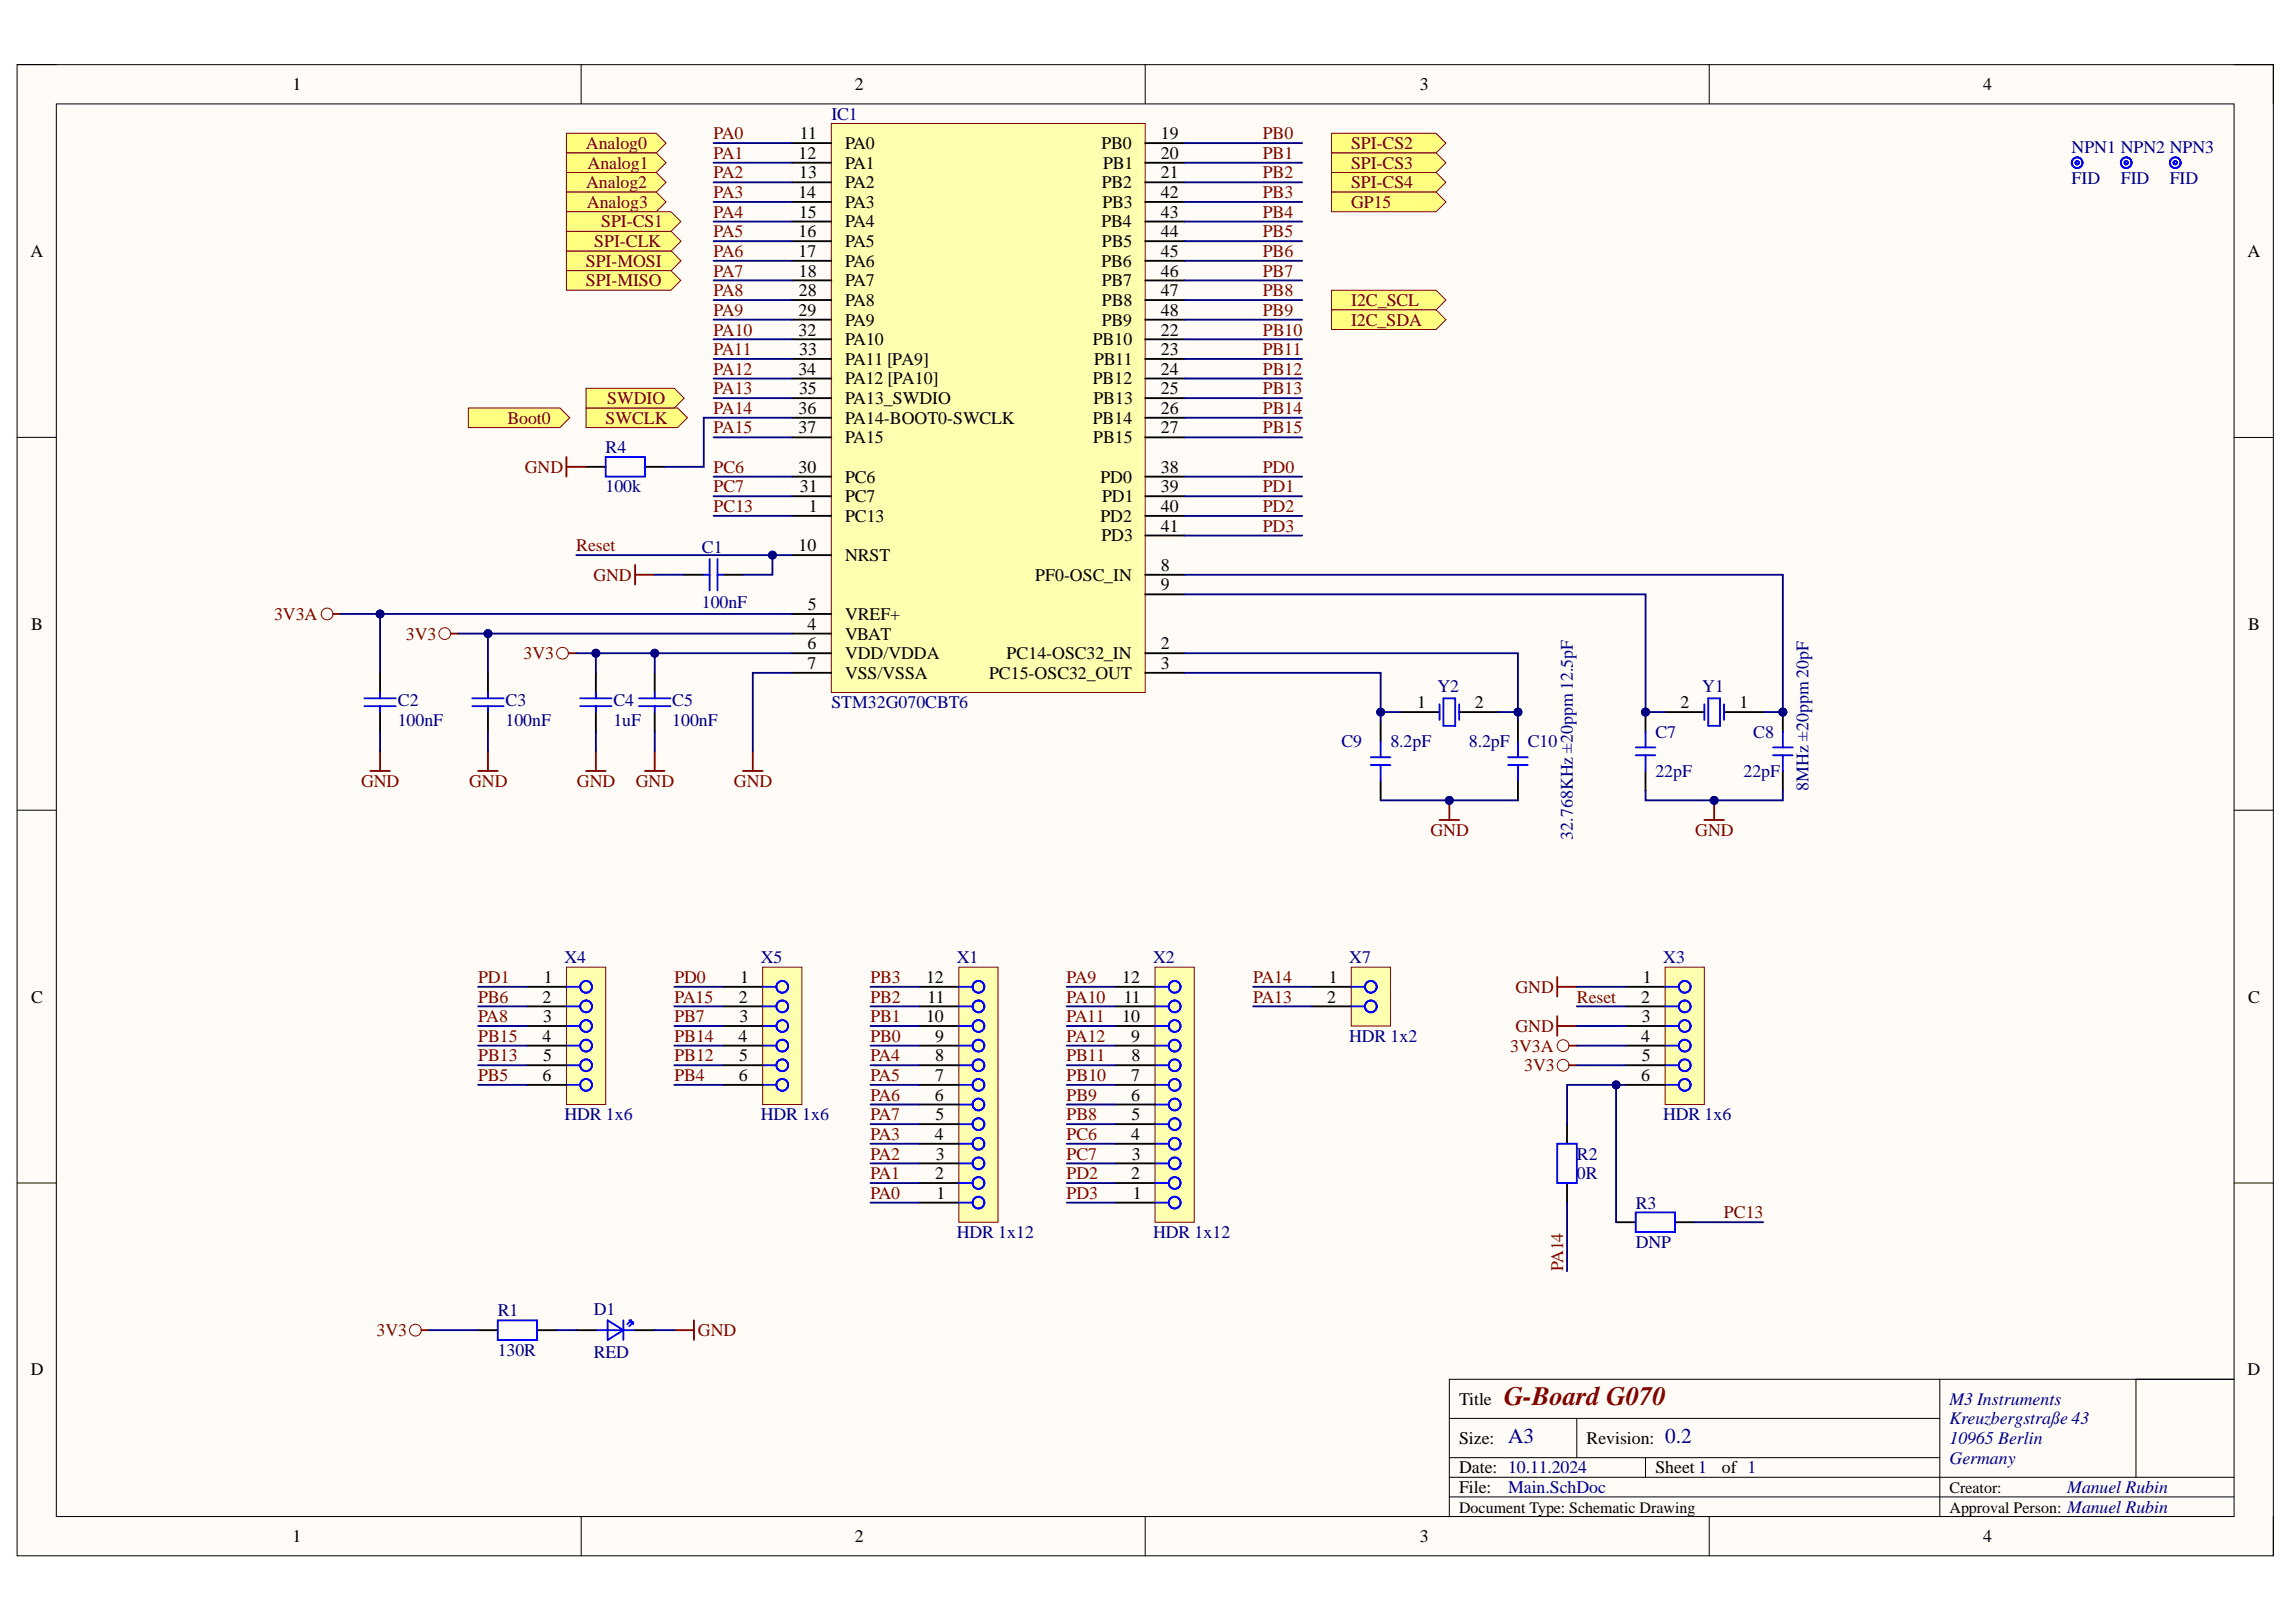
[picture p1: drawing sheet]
<svg xmlns="http://www.w3.org/2000/svg" width="420mm" height="297mm" viewBox="0 0 420 297" stroke-linecap="round" stroke-linejoin="round" font-family="sans-serif">
<defs><g id="words">
<text font-size="4.9" fill="#800000" x="275.4" y="257.1">G-Board G070</text>
<g font-size="3.9" fill="#000080">
<text x="276.1" y="264.1">A3</text>
<text x="304.8" y="264.1">0.2</text>
</g>
<g font-size="3.3">
<text x="53.6" y="16.5">1</text>
<text x="156.5" y="16.5">2</text>
<text x="260" y="16.5">3</text>
<text x="363.1" y="16.5">4</text>
<text x="146.2" y="29.1">12</text>
<text x="146.5" y="25.5">11</text>
<text x="154.7" y="27.3">PA0</text>
<text x="201.7" y="27.3">PB0</text>
<text x="212.5" y="25.5">19</text>
<text x="212.5" y="29.1">20</text>
<text x="146.3" y="32.7">13</text>
<text x="154.7" y="30.9">PA1</text>
<text x="154.7" y="34.4">PA2</text>
<text x="201.7" y="34.4">PB2</text>
<text x="202" y="30.9">PB1</text>
<text x="212.5" y="32.7">21</text>
<text x="146.2" y="36.3">14</text>
<text x="146.3" y="39.9">15</text>
<text x="154.7" y="38">PA3</text>
<text x="154.7" y="41.6">PA4</text>
<text x="201.7" y="41.6">PB4</text>
<text x="201.8" y="38">PB3</text>
<text x="212.5" y="36.3">42</text>
<text x="212.5" y="39.9">43</text>
<text x="5.6" y="47">A</text>
<text x="146.2" y="43.4">16</text>
<text x="146.2" y="47">17</text>
<text x="154.7" y="45.2">PA5</text>
<text x="201.8" y="45.2">PB5</text>
<text x="212.5" y="43.4">44</text>
<text x="212.5" y="47">45</text>
<text x="411.4" y="47">A</text>
<text x="146.3" y="50.6">18</text>
<text x="154.7" y="48.8">PA6</text>
<text x="154.7" y="52.4">PA7</text>
<text x="201.7" y="48.8">PB6</text>
<text x="201.7" y="52.4">PB7</text>
<text x="212.5" y="50.6">46</text>
<text x="146.2" y="57.8">29</text>
<text x="146.3" y="54.2">28</text>
<text x="154.7" y="59.6">PA9</text>
<text x="154.7" y="56">PA8</text>
<text x="201.7" y="59.6">PB9</text>
<text x="201.8" y="56">PB8</text>
<text x="212.5" y="57.8">48</text>
<text x="212.5" y="54.2">47</text>
<text x="146.2" y="61.4">32</text>
<text x="146.3" y="65">33</text>
<text x="154.7" y="63.2">PA10</text>
<text x="200.1" y="63.2">PB10</text>
<text x="212.5" y="61.4">22</text>
<text x="212.5" y="65">23</text>
<text x="146.2" y="68.5">34</text>
<text x="154.7" y="66.8">PA11 [PA9]</text>
<text x="154.7" y="70.4">PA12 [PA10]</text>
<text x="200.1" y="70.4">PB12</text>
<text x="200.3" y="66.8">PB11</text>
<text x="212.5" y="68.5">24</text>
<text x="146.2" y="75.7">36</text>
<text x="146.3" y="72.1">35</text>
<text x="154.7" y="77.5">PA14-BOOT0-SWCLK</text>
<text x="154.7" y="74">PA13_SWDIO</text>
<text x="200.1" y="77.5">PB14</text>
<text x="200.2" y="74">PB13</text>
<text x="212.5" y="72.1">25</text>
<text x="212.5" y="75.7">26</text>
<text x="146.2" y="79.3">37</text>
<text x="154.7" y="81.1">PA15</text>
<text x="200.1" y="81.1">PB15</text>
<text x="212.5" y="79.3">27</text>
<text x="146.2" y="86.5">30</text>
<text x="154.7" y="88.3">PC6</text>
<text x="201.5" y="88.3">PD0</text>
<text x="212.5" y="86.5">38</text>
<text x="146.5" y="90.1">31</text>
<text x="148.1" y="93.7">1</text>
<text x="154.7" y="91.9">PC7</text>
<text x="154.7" y="95.5">PC13</text>
<text x="201.5" y="95.5">PD2</text>
<text x="201.8" y="91.9">PD1</text>
<text x="212.5" y="90.1">39</text>
<text x="212.5" y="93.7">40</text>
<text x="146.2" y="100.9">10</text>
<text x="201.7" y="99.1">PD3</text>
<text x="212.5" y="97.3">41</text>
<text x="154.7" y="102.7">NRST</text>
<text x="189.5" y="106.3">PF0-OSC_IN</text>
<text x="212.5" y="104.5">8</text>
<text x="147.9" y="111.6">5</text>
<text x="154.7" y="113.5">VREF+</text>
<text x="212.5" y="108.1">9</text>
<text x="5.7" y="115.2">B</text>
<text x="147.8" y="118.8">6</text>
<text x="147.8" y="115.2">4</text>
<text x="154.7" y="117.1">VBAT</text>
<text x="212.5" y="118.8">2</text>
<text x="411.6" y="115.2">B</text>
<text x="147.9" y="122.4">7</text>
<text x="154.7" y="124.2">VSS/VSSA</text>
<text x="154.7" y="120.7">VDD/VDDA</text>
<text x="181.1" y="124.2">PC15-OSC32_OUT</text>
<text x="184.3" y="120.7">PC14-OSC32_IN</text>
<text x="212.5" y="122.4">3</text>
<text x="259.4" y="129.6">1</text>
<text x="270" y="129.6">2</text>
<text x="307.7" y="129.6">2</text>
<text x="318.5" y="129.6">1</text>
<text x="99.6" y="179.9">1</text>
<text x="135.5" y="179.9">1</text>
<text x="169.5" y="179.9">12</text>
<text x="205.5" y="179.9">12</text>
<text x="243.3" y="179.9">1</text>
<text x="300.7" y="179.9">1</text>
<text x="5.7" y="183.5">C</text>
<text x="99.3" y="183.5">2</text>
<text x="135.3" y="183.5">2</text>
<text x="169.8" y="183.5">11</text>
<text x="205.7" y="183.5">11</text>
<text x="243" y="183.5">2</text>
<text x="300.5" y="183.5">2</text>
<text x="411.6" y="183.5">C</text>
<text x="99.3" y="190.7">4</text>
<text x="99.5" y="187.1">3</text>
<text x="135.2" y="190.7">4</text>
<text x="135.4" y="187.1">3</text>
<text x="169.5" y="187.1">10</text>
<text x="171.2" y="190.7">9</text>
<text x="205.5" y="187.1">10</text>
<text x="207.1" y="190.7">9</text>
<text x="300.5" y="190.7">4</text>
<text x="300.6" y="187.1">3</text>
<text x="99.3" y="197.9">6</text>
<text x="99.4" y="194.3">5</text>
<text x="135.3" y="197.9">6</text>
<text x="135.3" y="194.3">5</text>
<text x="171.2" y="197.9">7</text>
<text x="171.2" y="194.3">8</text>
<text x="207.1" y="197.9">7</text>
<text x="207.2" y="194.3">8</text>
<text x="300.5" y="197.9">6</text>
<text x="300.6" y="194.3">5</text>
<text x="171.1" y="201.4">6</text>
<text x="207.1" y="201.4">6</text>
<text x="171.1" y="208.6">4</text>
<text x="171.3" y="205">5</text>
<text x="207.1" y="208.6">4</text>
<text x="207.2" y="205">5</text>
<text x="171.2" y="215.8">2</text>
<text x="171.3" y="212.2">3</text>
<text x="207.1" y="215.8">2</text>
<text x="207.2" y="212.2">3</text>
<text x="171.4" y="219.4">1</text>
<text x="207.4" y="219.4">1</text>
<text x="5.6" y="251.7">D</text>
<text x="411.5" y="251.7">D</text>
<text x="267.1" y="257.1">Title</text>
<text x="267.1" y="264.3">Size:</text>
<text x="267.1" y="269.7">Date: 10.11.2024</text>
<text x="290.5" y="264.3">Revision:</text>
<text x="303.1" y="269.7">Sheet 1</text>
<text x="315.2" y="269.7">of 1</text>
<text x="267.1" y="273.2">File:</text>
<text x="53.6" y="282.2">1</text>
<text x="156.5" y="282.2">2</text>
<text x="260" y="282.2">3</text>
<text x="363.1" y="282.2">4</text>
</g>
<g font-size="3.3" fill="#000080">
<text x="152.2" y="21.9">IC1</text>
<text x="379.3" y="28.1">NPN1 NPN2 NPN3</text>
<text x="379.3" y="33.6">FID</text>
<text x="388.3" y="33.6">FID</text>
<text x="397.2" y="33.6">FID</text>
<text x="110.9" y="82.9">R4</text>
<text x="110.9" y="90.1">100k</text>
<text x="128.5" y="101.3">C1</text>
<text x="128.5" y="111.3">100nF</text>
<text x="72.8" y="129.3">C2</text>
<text x="92.6" y="129.3">C3</text>
<text x="112.3" y="129.3">C4</text>
<text x="123.1" y="129.3">C5</text>
<text x="152.2" y="129.6">STM32G070CBT6</text>
<text x="263.2" y="126.7">Y2</text>
<text x="311.7" y="126.7">Y1</text>
<text x="72.8" y="132.9">100nF</text>
<text x="92.6" y="132.9">100nF</text>
<text x="112.3" y="132.9">1uF</text>
<text x="123.1" y="132.9">100nF</text>
<text x="245.6" y="136.8">C9</text>
<text x="254.5" y="136.8">8.2pF</text>
<text x="268.9" y="136.8">8.2pF</text>
<text x="279.7" y="136.8">C10</text>
<text x="303.1" y="135">C7</text>
<text x="321" y="135">C8</text>
<text x="303.1" y="142.2">22pF</text>
<text x="319.2" y="142.2">22pF</text>
<text x="331.1" y="144.7" transform="rotate(-90 331.1 144.7)">8MHz ±20ppm 20pF</text>
<text x="288" y="153.7" transform="rotate(-90 288 153.7)">32.768KHz ±20ppm 12.5pF</text>
<text x="103.3" y="176.3">X4</text>
<text x="139.3" y="176.3">X5</text>
<text x="175.2" y="176.3">X1</text>
<text x="211.1" y="176.3">X2</text>
<text x="247" y="176.3">X7</text>
<text x="304.5" y="176.3">X3</text>
<text x="247" y="190.7">HDR 1x2</text>
<text x="103.3" y="205">HDR 1x6</text>
<text x="139.3" y="205">HDR 1x6</text>
<text x="304.5" y="205">HDR 1x6</text>
<text x="288.7" y="212.2">R2</text>
<text x="288.7" y="215.8">0R</text>
<text x="299.5" y="221.2">R3</text>
<text x="175.2" y="226.6">HDR 1x12</text>
<text x="211.1" y="226.6">HDR 1x12</text>
<text x="299.5" y="228.4">DNP</text>
<text x="91.1" y="240.9">R1</text>
<text x="108.7" y="240.6">D1</text>
<text x="91.1" y="248.1">130R</text>
<text x="108.7" y="248.5">RED</text>
<text x="356.9" y="257.1">M3 Instruments</text>
<text x="356.9" y="260.7">Kreuzbergstraße 43</text>
<text x="356.9" y="264.3">10965 Berlin</text>
<text x="356.9" y="267.9">Germany</text>
<text x="276.1" y="273.2">Main.SchDoc</text>
<text x="378.5" y="273.2">Manuel Rubin</text>
</g>
<g font-size="3.3" fill="#800000">
<text x="107.3" y="27.3">Analog0</text>
<text x="130.7" y="25.5">PA0</text>
<text x="130.7" y="29.1">PA1</text>
<text x="231.2" y="25.5">PB0</text>
<text x="231.2" y="29.1">PB1</text>
<text x="247.4" y="27.3">SPI-CS2</text>
<text x="107.3" y="34.4">Analog2</text>
<text x="107.6" y="30.9">Analog1</text>
<text x="130.7" y="32.7">PA2</text>
<text x="231.2" y="32.7">PB2</text>
<text x="247.4" y="30.9">SPI-CS3</text>
<text x="247.4" y="34.4">SPI-CS4</text>
<text x="107.4" y="38">Analog3</text>
<text x="110.1" y="41.6">SPI-CS1</text>
<text x="130.7" y="36.3">PA3</text>
<text x="130.7" y="39.9">PA4</text>
<text x="231.2" y="36.3">PB3</text>
<text x="231.2" y="39.9">PB4</text>
<text x="247.4" y="38">GP15</text>
<text x="108.8" y="45.2">SPI-CLK</text>
<text x="130.7" y="43.4">PA5</text>
<text x="130.7" y="47">PA6</text>
<text x="231.2" y="43.4">PB5</text>
<text x="231.2" y="47">PB6</text>
<text x="107.3" y="48.8">SPI-MOSI</text>
<text x="107.3" y="52.4">SPI-MISO</text>
<text x="130.7" y="50.6">PA7</text>
<text x="231.2" y="50.6">PB7</text>
<text x="130.7" y="54.2">PA8</text>
<text x="130.7" y="57.8">PA9</text>
<text x="231.2" y="54.2">PB8</text>
<text x="231.2" y="57.8">PB9</text>
<text x="247.4" y="56">I2C_SCL</text>
<text x="247.4" y="59.6">I2C_SDA</text>
<text x="130.7" y="61.4">PA10</text>
<text x="130.7" y="65">PA11</text>
<text x="231.2" y="61.4">PB10</text>
<text x="231.2" y="65">PB11</text>
<text x="130.7" y="68.5">PA12</text>
<text x="231.2" y="68.5">PB12</text>
<text x="92.9" y="77.5">Boot0</text>
<text x="110.9" y="77.5">SWCLK</text>
<text x="111.2" y="74">SWDIO</text>
<text x="130.7" y="72.1">PA13</text>
<text x="130.7" y="75.7">PA14</text>
<text x="231.2" y="72.1">PB13</text>
<text x="231.2" y="75.7">PB14</text>
<text x="130.7" y="79.3">PA15</text>
<text x="231.2" y="79.3">PB15</text>
<text x="96.1" y="86.5">GND</text>
<text x="130.7" y="86.5">PC6</text>
<text x="231.2" y="86.5">PD0</text>
<text x="130.7" y="90.1">PC7</text>
<text x="130.7" y="93.7">PC13</text>
<text x="231.2" y="90.1">PD1</text>
<text x="231.2" y="93.7">PD2</text>
<text x="105.5" y="100.9">Reset</text>
<text x="231.2" y="97.3">PD3</text>
<text x="108.6" y="106.3">GND</text>
<text x="50.2" y="113.5">3V3A</text>
<text x="74.3" y="117.1">3V3</text>
<text x="95.9" y="120.7">3V3</text>
<text x="66.1" y="144">GND</text>
<text x="85.9" y="144">GND</text>
<text x="105.6" y="144">GND</text>
<text x="116.4" y="144">GND</text>
<text x="134.4" y="144">GND</text>
<text x="261.9" y="152.9">GND</text>
<text x="310.4" y="152.9">GND</text>
<text x="87.5" y="179.9">PD1</text>
<text x="123.5" y="179.9">PD0</text>
<text x="159.4" y="179.9">PB3</text>
<text x="195.3" y="179.9">PA9</text>
<text x="229.4" y="179.9">PA14</text>
<text x="87.5" y="183.5">PB6</text>
<text x="123.5" y="183.5">PA15</text>
<text x="159.4" y="183.5">PB2</text>
<text x="195.3" y="183.5">PA10</text>
<text x="229.4" y="183.5">PA13</text>
<text x="277.5" y="181.7">GND</text>
<text x="288.7" y="183.5">Reset</text>
<text x="87.5" y="190.7">PB15</text>
<text x="87.5" y="187.1">PA8</text>
<text x="123.5" y="190.7">PB14</text>
<text x="123.5" y="187.1">PB7</text>
<text x="159.4" y="187.1">PB1</text>
<text x="159.4" y="190.7">PB0</text>
<text x="195.3" y="187.1">PA11</text>
<text x="195.3" y="190.7">PA12</text>
<text x="277.5" y="188.9">GND</text>
<text x="87.5" y="194.3">PB13</text>
<text x="87.5" y="197.9">PB5</text>
<text x="123.5" y="194.3">PB12</text>
<text x="123.5" y="197.9">PB4</text>
<text x="159.4" y="197.9">PA5</text>
<text x="159.4" y="194.3">PA4</text>
<text x="195.3" y="194.3">PB11</text>
<text x="195.3" y="197.9">PB10</text>
<text x="276.5" y="192.4">3V3A</text>
<text x="279.1" y="196">3V3</text>
<text x="159.4" y="201.4">PA6</text>
<text x="195.3" y="201.4">PB9</text>
<text x="159.4" y="205">PA7</text>
<text x="159.4" y="208.6">PA3</text>
<text x="195.3" y="208.6">PC6</text>
<text x="195.3" y="205">PB8</text>
<text x="159.4" y="212.2">PA2</text>
<text x="159.4" y="215.8">PA1</text>
<text x="195.3" y="215.8">PD2</text>
<text x="195.3" y="212.2">PC7</text>
<text x="159.4" y="219.4">PA0</text>
<text x="195.3" y="219.4">PD3</text>
<text x="315.6" y="223">PC13</text>
<text x="286.2" y="232.7" transform="rotate(-90 286.2 232.7)">PA14</text>
<text x="68.9" y="244.5">3V3</text>
<text x="127.8" y="244.5">GND</text>
</g>
<g font-size="2.9">
<text x="356.9" y="273.3">Creator:</text>
<text x="267.1" y="276.9">Document Type: Schematic Drawing</text>
<text x="356.9" y="276.9">Approval Person: Manuel Rubin</text>
</g>
</g></defs>
<path d="M3.1 11.8h413.1v272.9h-413.1z" fill-rule="evenodd" fill="#fffcf8"/>
<path d="M3.1 11.8h413.1v272.9h-413.1z" fill="none" stroke="#000" stroke-width=".18"/>
<path d="M10.3 19h398.7v258.6h-398.7z" fill-rule="evenodd" fill="#fffcf8"/>
<g fill="none" stroke="#000" stroke-width=".18">
<path d="M3.1 11.8h7.2M10.3 19h398.7v258.6h-398.7zM106.4 11.8v7.2M209.7 11.8v7.2M312.9 11.8v7.2M409 11.8h7.2v7.2M3.1 80h7.2M409 80.1h7.2M3.1 148.3h7.2M409 148.3h7.2M3.1 216.5h7.2M409 216.5h7.2"/>
<path d="M265.3 259.6h89.8M288.7 259.6v7.2M355.1 252.4v25.2M391.1 252.4v18M409 252.4h-143.7v25.2M106.4 277.6v7.1M209.7 277.6v7.1M265.3 270.4h143.7M265.3 266.8h89.8M265.3 274h143.7M301.3 266.8v3.6M312.9 277.6v7.1"/>
<path d="M416.2 277.6v7.1"/>
</g>
<path d="M152.2 22.6h57.5v104.1h-57.5z" fill-rule="evenodd" fill="#ffffb0"/>
<path d="M152.2 22.6h57.5v104.1h-57.5z" fill="none" stroke="#800000" stroke-width=".18"/>
<g fill="none" stroke="#000" stroke-width=".34">
<path d="M145 26.2h7.2M145 29.8h7.2M145 33.4h7.2M145 37h7.2M209.7 26.2h7.2M209.7 29.8h7.2M209.7 33.4h7.2M209.7 37h7.2M145 44.1h7.2M145 40.5h7.2M145 47.7h7.2M145 58.5h7.2"/>
<path d="M145 51.3h7.2M145 54.9h7.2M209.7 44.1h7.2M209.7 40.5h7.2M209.7 47.7h7.2M209.7 58.5h7.2M209.7 51.3h7.2M209.7 54.9h7.2M145 62.1h7.2M145 65.7h7.2M145 69.3h7.2M145 72.9h7.2"/>
<path d="M145 76.5h7.2M209.7 62.1h7.2M209.7 65.7h7.2M209.7 69.3h7.2M209.7 72.9h7.2M209.7 76.5h7.2M145 87.2h7.2M145 90.8h7.2M145 80.1h7.2M145 94.4h7.2M209.7 87.2h7.2M209.7 90.8h7.2"/>
<path d="M209.7 80.1h7.2M209.7 94.4h7.2M209.7 98h7.2M145 112.4h7.2M145 119.6h7.2M145 101.6h7.2M145 116h7.2M209.7 119.6h7.2M209.7 108.8h7.2M209.7 105.2h7.2M145 123.1h7.2M209.7 123.1h7.2"/>
<path d="M304.9 130.3h7.1M315.6 130.3h7.2"/>
</g>
<path d="M312 128.9v2.9M312.8 127.8h2.1v5h-2.1zM315.6 128.9v2.9" fill="none" stroke="#00f" stroke-width=".34"/>
<circle cx="326.4" cy="130.3" r=".72" fill="#000080"/>
<circle cx="326.4" cy="130.3" r=".72" fill="none" stroke="#000080" stroke-width=".18"/>
<path d="M326.4 130.3v3.6" fill="none" stroke="#000" stroke-width=".34"/>
<circle cx="326.4" cy="130.3" r=".72" fill="#000080"/>
<circle cx="326.4" cy="130.3" r=".72" fill="none" stroke="#000080" stroke-width=".18"/>
<path d="M326.4 141.1v3.6" fill="none" stroke="#000" stroke-width=".34"/>
<path d="M324.6 138.2h3.6M324.6 136.8h3.6M326.4 133.9v2.9M326.4 138.2v2.9" fill="none" stroke="#00f" stroke-width=".34"/>
<circle cx="301.3" cy="130.3" r=".72" fill="#000080"/>
<circle cx="301.3" cy="130.3" r=".72" fill="none" stroke="#000080" stroke-width=".18"/>
<path d="M301.3 130.3v3.6" fill="none" stroke="#000" stroke-width=".34"/>
<circle cx="301.3" cy="130.3" r=".72" fill="#000080"/>
<circle cx="301.3" cy="130.3" r=".72" fill="none" stroke="#000080" stroke-width=".18"/>
<path d="M301.3 141.1v3.6" fill="none" stroke="#000" stroke-width=".34"/>
<path d="M299.5 138.2h3.6M299.5 136.8h3.6M301.3 133.9v2.9M301.3 138.2v2.9" fill="none" stroke="#00f" stroke-width=".34"/>
<path d="M312 150.1h3.6M313.8 146.5v3.6" fill="none" stroke="#800000" stroke-width=".34"/>
<circle cx="313.8" cy="146.5" r=".72" fill="#000080"/>
<circle cx="313.8" cy="146.5" r=".72" fill="none" stroke="#000080" stroke-width=".18"/>
<path d="M116.3 103.4v3.6M116.3 105.2h3.6M263.5 150.1h3.6M265.3 146.5v3.6" fill="none" stroke="#800000" stroke-width=".34"/>
<path d="M252.8 132.1v3.6M256.4 130.3h7.1M267.1 130.3h7.2M277.9 132.1v3.6M252.8 142.9v3.6M277.9 142.9v3.6" fill="none" stroke="#000" stroke-width=".34"/>
<path d="M251 138.6h3.6M252.8 135.7v2.9M263.5 128.9v2.9M264.3 127.8h2.1v5h-2.1zM267.1 128.9v2.9M276.1 138.6h3.6M277.9 135.7v2.9M251 140h3.6M252.8 140v2.9M276.1 140h3.6M277.9 140v2.9" fill="none" stroke="#00f" stroke-width=".34"/>
<circle cx="265.3" cy="146.5" r=".72" fill="#000080"/>
<circle cx="265.3" cy="146.5" r=".72" fill="none" stroke="#000080" stroke-width=".18"/>
<g fill="none" stroke="#800000" stroke-width=".34">
<path d="M61 112.4h1.4M82.5 116h1.4M104.1 119.6h1.4M89.3 137.5v3.6M109.1 137.5v3.6M119.9 137.5v3.6M137.8 137.5v3.6M87.5 141.1h3.6M107.3 141.1h3.6M118.1 141.1h3.6M136 141.1h3.6M77.1 243.4h1.5"/>
<path d="M123.5 243.4h3.6M127.1 241.6v3.6"/>
</g>
<g fill="none" stroke="#800000" stroke-width=".18">
<circle cx="59.9" cy="112.4" r="1.08"/>
<circle cx="81.4" cy="116" r="1.08"/>
<circle cx="103" cy="119.6" r="1.08"/>
<circle cx="76.1" cy="243.4" r="1.08"/>
</g>
<path d="M175.5 177h7.2v46.7h-7.2z" fill-rule="evenodd" fill="#ffffb0"/>
<path d="M175.5 177h7.2v46.7h-7.2z" fill="none" stroke="#800000" stroke-width=".18"/>
<path d="M168.4 198.6h7.1M168.4 195h7.1M168.4 191.4h7.1M168.4 187.8h7.1M168.4 184.2h7.1M168.4 180.6h7.1M168.4 216.5h7.1M168.4 212.9h7.1M168.4 209.3h7.1M168.4 205.7h7.1M168.4 202.1h7.1M168.4 220.1h7.1" fill="none" stroke="#000" stroke-width=".34"/>
<g fill="none" stroke="#00f" stroke-width=".34">
<path d="M175.5 198.6h2.6M175.5 195h2.6M175.5 191.4h2.6M175.5 187.8h2.6M175.5 184.2h2.6M175.5 180.6h2.6M175.5 212.9h2.6M175.5 216.5h2.6M175.5 209.3h2.6M175.5 205.7h2.6M175.5 202.1h2.6M175.5 220.1h2.6"/>
<circle cx="179.1" cy="184.2" r="1.08"/>
<circle cx="179.1" cy="198.6" r="1.08"/>
<circle cx="179.1" cy="180.6" r="1.08"/>
<circle cx="179.1" cy="187.8" r="1.08"/>
<circle cx="179.1" cy="191.4" r="1.08"/>
<circle cx="179.1" cy="195" r="1.08"/>
<circle cx="179.1" cy="205.7" r="1.08"/>
<circle cx="179.1" cy="202.1" r="1.08"/>
<circle cx="179.1" cy="216.5" r="1.08"/>
<circle cx="179.1" cy="212.9" r="1.08"/>
<circle cx="179.1" cy="209.3" r="1.08"/>
<circle cx="179.1" cy="220.1" r="1.08"/>
</g>
<path d="M211.5 177h7.1v46.7h-7.1z" fill-rule="evenodd" fill="#ffffb0"/>
<path d="M211.5 177h7.1v46.7h-7.1z" fill="none" stroke="#800000" stroke-width=".18"/>
<g fill="none" stroke="#000" stroke-width=".34">
<path d="M125.3 105.2h3.5M132.4 105.2h3.6M69.6 123.1v3.6M69.6 130.3v3.6M89.3 123.1v3.6M89.3 130.3v3.6M109.1 123.1v3.6M109.1 130.3v3.6M119.9 123.1v3.6M119.9 130.3v3.6M204.3 198.6h7.2M204.3 195h7.2"/>
<path d="M204.3 191.4h7.2M204.3 187.8h7.2M204.3 184.2h7.2M204.3 180.6h7.2M204.3 216.5h7.2M204.3 212.9h7.2M204.3 209.3h7.2M204.3 205.7h7.2M204.3 202.1h7.2M204.3 220.1h7.2M87.5 243.4h3.6M98.3 243.4h3.6"/>
<path d="M105.5 243.4h3.6M116.3 243.4h3.6"/>
</g>
<g fill="none" stroke="#00f" stroke-width=".34">
<path d="M128.8 105.2h1.1M129.9 102.3v5.8M131.4 102.3v5.8M131.4 105.2h1M66.7 127.8h5.8M66.7 129.2h5.8M69.6 126.7v1.1M69.6 129.2v1.1M86.5 127.8h5.7M86.5 129.2h5.7M89.3 126.7v1.1M89.3 129.2v1.1"/>
<path d="M106.2 127.8h5.8M106.2 129.2h5.8M109.1 126.7v1.1M109.1 129.2v1.1M117 127.8h5.7M117 129.2h5.7M119.9 126.7v1.1M119.9 129.2v1.1M211.5 198.6h2.5M211.5 195h2.5M211.5 191.4h2.5M211.5 187.8h2.5"/>
<path d="M211.5 184.2h2.5M211.5 180.6h2.5M211.5 212.9h2.5M211.5 216.5h2.5M211.5 209.3h2.5M211.5 205.7h2.5M211.5 202.1h2.5M211.5 220.1h2.5M91.1 241.6h7.2v3.6h-7.2zM109.1 243.4h7.2M111.3 241.6l2.8 1.8-2.8 1.8zM114.1 241.6v3.6"/>
<path d="M115.2 241.6h.4M115.6 241.6v.4h.3M115.6 241.6l-.8 .8M115.9 242v.4M115.9 242l-.7 .7"/>
<circle cx="215.1" cy="184.2" r="1.08"/>
<circle cx="215.1" cy="198.6" r="1.08"/>
<circle cx="215.1" cy="180.6" r="1.08"/>
<circle cx="215.1" cy="187.8" r="1.08"/>
<circle cx="215.1" cy="191.4" r="1.08"/>
<circle cx="215.1" cy="195" r="1.08"/>
<circle cx="215.1" cy="205.7" r="1.08"/>
<circle cx="215.1" cy="202.1" r="1.08"/>
<circle cx="215.1" cy="216.5" r="1.08"/>
<circle cx="215.1" cy="212.9" r="1.08"/>
<circle cx="215.1" cy="209.3" r="1.08"/>
<circle cx="215.1" cy="220.1" r="1.08"/>
</g>
<path d="M69.6 137.5v3.6M67.8 141.1h3.6" fill="none" stroke="#800000" stroke-width=".34"/>
<path d="M304.9 177h7.1v25.1h-7.1z" fill-rule="evenodd" fill="#ffffb0"/>
<path d="M304.9 177h7.1v25.1h-7.1z" fill="none" stroke="#800000" stroke-width=".18"/>
<path d="M297.7 184.2h7.2M297.7 180.6h7.2M297.7 187.8h7.2M297.7 191.4h7.2M297.7 195h7.2M297.7 198.6h7.2" fill="none" stroke="#000" stroke-width=".34"/>
<g fill="none" stroke="#00f" stroke-width=".34">
<path d="M304.9 180.6h2.5M304.9 187.8h2.5M304.9 184.2h2.5M304.9 191.4h2.5M304.9 195h2.5M304.9 198.6h2.5"/>
<circle cx="308.4" cy="184.2" r="1.08"/>
<circle cx="308.4" cy="187.8" r="1.08"/>
<circle cx="308.4" cy="191.4" r="1.08"/>
<circle cx="308.4" cy="195" r="1.08"/>
<circle cx="308.4" cy="198.6" r="1.08"/>
<circle cx="308.4" cy="180.6" r="1.08"/>
</g>
<path d="M139.6 177h7.2v25.1h-7.2z" fill-rule="evenodd" fill="#ffffb0"/>
<path d="M139.6 177h7.2v25.1h-7.2z" fill="none" stroke="#800000" stroke-width=".18"/>
<path d="M132.4 184.2h7.2M132.4 180.6h7.2M132.4 187.8h7.2M132.4 191.4h7.2M132.4 195h7.2M132.4 198.6h7.2" fill="none" stroke="#000" stroke-width=".34"/>
<g fill="none" stroke="#00f" stroke-width=".34">
<path d="M139.6 180.6h2.5M139.6 187.8h2.5M139.6 184.2h2.5M139.6 191.4h2.5M139.6 195h2.5M139.6 198.6h2.5"/>
<circle cx="143.2" cy="184.2" r="1.08"/>
<circle cx="143.2" cy="187.8" r="1.08"/>
<circle cx="143.2" cy="191.4" r="1.08"/>
<circle cx="143.2" cy="195" r="1.08"/>
<circle cx="143.2" cy="198.6" r="1.08"/>
<circle cx="143.2" cy="180.6" r="1.08"/>
</g>
<path d="M103.7 177h7.2v25.1h-7.2z" fill-rule="evenodd" fill="#ffffb0"/>
<path d="M103.7 177h7.2v25.1h-7.2z" fill="none" stroke="#800000" stroke-width=".18"/>
<path d="M96.5 184.2h7.2M96.5 180.6h7.2M96.5 187.8h7.2M96.5 191.4h7.2M96.5 195h7.2M96.5 198.6h7.2" fill="none" stroke="#000" stroke-width=".34"/>
<g fill="none" stroke="#00f" stroke-width=".34">
<path d="M103.7 180.6h2.5M103.7 187.8h2.5M103.7 184.2h2.5M103.7 191.4h2.5M103.7 195h2.5M103.7 198.6h2.5"/>
<circle cx="107.3" cy="184.2" r="1.08"/>
<circle cx="107.3" cy="187.8" r="1.08"/>
<circle cx="107.3" cy="191.4" r="1.08"/>
<circle cx="107.3" cy="195" r="1.08"/>
<circle cx="107.3" cy="198.6" r="1.08"/>
<circle cx="107.3" cy="180.6" r="1.08"/>
</g>
<path d="M247.4 177h7.2v10.8h-7.2z" fill-rule="evenodd" fill="#ffffb0"/>
<g fill="none" stroke="#800000" stroke-width=".18">
<path d="M247.4 177h7.2v10.8h-7.2z"/>
<circle cx="286.2" cy="195" r="1.08"/>
<circle cx="286.2" cy="191.4" r="1.08"/>
</g>
<path d="M240.2 184.2h7.2M240.2 180.6h7.2M286.9 205.7v3.6M286.9 216.5v3.6M295.9 223.7h3.6M306.7 223.7h3.5" fill="none" stroke="#000" stroke-width=".34"/>
<g fill="none" stroke="#00f" stroke-width=".34">
<path d="M247.4 180.6h2.5M247.4 184.2h2.5M285.1 209.3h3.6v7.2h-3.6zM299.5 221.9h7.2v3.6h-7.2z"/>
<circle cx="380.3" cy="29.8" r=".31"/>
<circle cx="380.3" cy="29.8" r=".98"/>
<circle cx="389.3" cy="29.8" r=".31"/>
<circle cx="389.3" cy="29.8" r=".98"/>
<circle cx="398.2" cy="29.8" r=".31"/>
<circle cx="398.2" cy="29.8" r=".98"/>
<circle cx="398.3" cy="29.8" r=".98"/>
<circle cx="251" cy="184.2" r="1.08"/>
<circle cx="251" cy="180.6" r="1.08"/>
</g>
<g fill="none" stroke="#00f" stroke-width=".18">
<circle cx="251" cy="184.2" r="1.08"/>
<circle cx="251" cy="180.6" r="1.08"/>
</g>
<path d="M285.1 178.8v3.6M285.1 186v3.6M285.1 180.6h3.6M285.1 187.8h3.6M287.3 191.4h1.4M287.3 195h1.4" fill="none" stroke="#800000" stroke-width=".34"/>
<path d="M107.3 74.7h16.8l1.8 1.8-1.8 1.8h-16.8z" fill-rule="evenodd" fill="#ffff80"/>
<path d="M107.3 74.7h16.8l1.8 1.8-1.8 1.8h-16.8z" fill="none" stroke="#800000" stroke-width=".18"/>
<path d="M107.3 71.1h16.2l1.8 1.8-1.8 1.8h-16.2z" fill-rule="evenodd" fill="#ffff80"/>
<path d="M107.3 71.1h16.2l1.8 1.8-1.8 1.8h-16.2z" fill="none" stroke="#800000" stroke-width=".18"/>
<path d="M85.7 74.7h16.8l1.8 1.8-1.8 1.8h-16.8z" fill-rule="evenodd" fill="#ffff80"/>
<path d="M85.7 74.7h16.8l1.8 1.8-1.8 1.8h-16.8z" fill="none" stroke="#800000" stroke-width=".18"/>
<path d="M103.7 24.4h16.4l1.8 1.8-1.8 1.8h-16.4z" fill-rule="evenodd" fill="#ffff80"/>
<path d="M103.7 24.4h16.4l1.8 1.8-1.8 1.8h-16.4z" fill="none" stroke="#800000" stroke-width=".18"/>
<path d="M107.3 85.4h3.6M118.1 85.4h3.6" fill="none" stroke="#000" stroke-width=".34"/>
<path d="M110.9 83.6h7.2v3.6h-7.2z" fill="none" stroke="#00f" stroke-width=".34"/>
<path d="M103.7 83.6v3.6M103.7 85.4h3.6" fill="none" stroke="#800000" stroke-width=".34"/>
<path d="M103.7 28h16.4l1.8 1.8-1.8 1.8h-16.4z" fill-rule="evenodd" fill="#ffff80"/>
<path d="M103.7 28h16.4l1.8 1.8-1.8 1.8h-16.4z" fill="none" stroke="#800000" stroke-width=".18"/>
<path d="M103.7 31.6h16.4l1.8 1.8-1.8 1.8h-16.4z" fill-rule="evenodd" fill="#ffff80"/>
<path d="M103.7 31.6h16.4l1.8 1.8-1.8 1.8h-16.4z" fill="none" stroke="#800000" stroke-width=".18"/>
<path d="M103.7 35.2h16.4l1.8 1.8-1.8 1.8h-16.4z" fill-rule="evenodd" fill="#ffff80"/>
<path d="M103.7 35.2h16.4l1.8 1.8-1.8 1.8h-16.4z" fill="none" stroke="#800000" stroke-width=".18"/>
<path d="M103.7 45.9h19.2l1.8 1.8-1.8 1.8h-19.2z" fill-rule="evenodd" fill="#ffff80"/>
<path d="M103.7 45.9h19.2l1.8 1.8-1.8 1.8h-19.2z" fill="none" stroke="#800000" stroke-width=".18"/>
<path d="M103.7 49.5h19.1l1.8 1.8-1.8 1.8h-19.1z" fill-rule="evenodd" fill="#ffff80"/>
<path d="M103.7 49.5h19.1l1.8 1.8-1.8 1.8h-19.1z" fill="none" stroke="#800000" stroke-width=".18"/>
<path d="M103.7 42.3h19.2l1.8 1.8-1.8 1.8h-19.2z" fill-rule="evenodd" fill="#ffff80"/>
<path d="M103.7 42.3h19.2l1.8 1.8-1.8 1.8h-19.2z" fill="none" stroke="#800000" stroke-width=".18"/>
<path d="M103.7 38.8h19.1l1.8 1.7-1.8 1.8h-19.1z" fill-rule="evenodd" fill="#ffff80"/>
<path d="M103.7 38.8h19.1l1.8 1.7-1.8 1.8h-19.1z" fill="none" stroke="#800000" stroke-width=".18"/>
<path d="M243.8 24.4h19.1l1.8 1.8-1.8 1.8h-19.1z" fill-rule="evenodd" fill="#ffff80"/>
<path d="M243.8 24.4h19.1l1.8 1.8-1.8 1.8h-19.1z" fill="none" stroke="#800000" stroke-width=".18"/>
<path d="M243.8 28h19.1l1.8 1.8-1.8 1.8h-19.1z" fill-rule="evenodd" fill="#ffff80"/>
<path d="M243.8 28h19.1l1.8 1.8-1.8 1.8h-19.1z" fill="none" stroke="#800000" stroke-width=".18"/>
<path d="M243.8 31.6h19.1l1.8 1.8-1.8 1.8h-19.1z" fill-rule="evenodd" fill="#ffff80"/>
<path d="M243.8 31.6h19.1l1.8 1.8-1.8 1.8h-19.1z" fill="none" stroke="#800000" stroke-width=".18"/>
<path d="M301.3 144.7v1.8h25.1v-1.8M101.9 243.4h3.6" fill="none" stroke="#000080" stroke-width=".34"/>
<circle cx="313.8" cy="146.5" r=".72" fill="#000080"/>
<circle cx="313.8" cy="146.5" r=".72" fill="none" stroke="#000080" stroke-width=".18"/>
<path d="M256.4 130.3h-3.6v1.8" fill="none" stroke="#000080" stroke-width=".34"/>
<circle cx="252.8" cy="130.3" r=".72" fill="#000080"/>
<circle cx="252.8" cy="130.3" r=".72" fill="none" stroke="#000080" stroke-width=".18"/>
<path d="M216.9 105.2h109.5v25.1h-3.6" fill="none" stroke="#000080" stroke-width=".34"/>
<circle cx="326.4" cy="130.3" r=".72" fill="#000080"/>
<circle cx="326.4" cy="130.3" r=".72" fill="none" stroke="#000080" stroke-width=".18"/>
<path d="M216.9 123.1h35.9v7.2" fill="none" stroke="#000080" stroke-width=".34"/>
<circle cx="252.8" cy="130.3" r=".72" fill="#000080"/>
<circle cx="252.8" cy="130.3" r=".72" fill="none" stroke="#000080" stroke-width=".18"/>
<path d="M145 119.6h-35.9v3.5" fill="none" stroke="#000080" stroke-width=".34"/>
<circle cx="119.9" cy="119.6" r=".72" fill="#000080"/>
<circle cx="119.9" cy="119.6" r=".72" fill="none" stroke="#000080" stroke-width=".18"/>
<circle cx="109.1" cy="119.6" r=".72" fill="#000080"/>
<circle cx="109.1" cy="119.6" r=".72" fill="none" stroke="#000080" stroke-width=".18"/>
<path d="M119.9 119.6v3.5" fill="none" stroke="#000080" stroke-width=".34"/>
<circle cx="119.9" cy="119.6" r=".72" fill="#000080"/>
<circle cx="119.9" cy="119.6" r=".72" fill="none" stroke="#000080" stroke-width=".18"/>
<path d="M145 116h-55.7v7.1M109.1 133.9v3.6M119.9 133.9v3.6M145 123.1h-7.2v14.4" fill="none" stroke="#000080" stroke-width=".34"/>
<circle cx="89.3" cy="116" r=".72" fill="#000080"/>
<circle cx="89.3" cy="116" r=".72" fill="none" stroke="#000080" stroke-width=".18"/>
<path d="M105.5 101.6h39.5M89.3 133.9v3.6" fill="none" stroke="#000080" stroke-width=".34"/>
<circle cx="141.4" cy="101.6" r=".72" fill="#000080"/>
<circle cx="141.4" cy="101.6" r=".72" fill="none" stroke="#000080" stroke-width=".18"/>
<path d="M119.9 105.2h5.4M141.4 101.6v3.6h-5.4" fill="none" stroke="#000080" stroke-width=".34"/>
<circle cx="141.4" cy="101.6" r=".72" fill="#000080"/>
<circle cx="141.4" cy="101.6" r=".72" fill="none" stroke="#000080" stroke-width=".18"/>
<path d="M83.9 116h5.4" fill="none" stroke="#000080" stroke-width=".34"/>
<circle cx="89.3" cy="116" r=".72" fill="#000080"/>
<circle cx="89.3" cy="116" r=".72" fill="none" stroke="#000080" stroke-width=".18"/>
<path d="M105.5 119.6h3.6" fill="none" stroke="#000080" stroke-width=".34"/>
<circle cx="109.1" cy="119.6" r=".72" fill="#000080"/>
<circle cx="109.1" cy="119.6" r=".72" fill="none" stroke="#000080" stroke-width=".18"/>
<g fill="none" stroke="#000080" stroke-width=".34">
<path d="M130.6 26.2h14.4M130.6 29.8h14.4M130.6 33.4h14.4M130.6 37h14.4M216.9 26.2h21.5M216.9 29.8h21.5M216.9 33.4h21.5M216.9 37h21.5M130.6 40.5h14.4M130.6 44.1h14.4M130.6 47.7h14.4M130.6 51.3h14.4"/>
<path d="M130.6 54.9h14.4M130.6 58.5h14.4M216.9 40.5h21.5M216.9 44.1h21.5M216.9 47.7h21.5M216.9 51.3h21.5M216.9 54.9h21.5M216.9 58.5h21.5M130.6 62.1h14.4M130.6 65.7h14.4M130.6 69.3h14.4M130.6 72.9h14.4"/>
<path d="M216.9 62.1h21.5M216.9 65.7h21.5M216.9 69.3h21.5M216.9 72.9h21.5M216.9 76.5h21.5M130.6 80.1h14.4M130.6 87.2h14.4M130.6 90.8h14.4M130.6 94.4h14.4M216.9 80.1h21.5M216.9 87.2h21.5M216.9 90.8h21.5"/>
<path d="M216.9 94.4h21.5M216.9 98h21.5M69.6 133.9v3.6M87.5 184.2h9M87.5 191.4h9M87.5 195h9M87.5 187.8h9M87.5 180.6h9M87.5 198.6h9M123.5 184.2h8.9M123.5 191.4h8.9M123.5 195h8.9"/>
<path d="M123.5 187.8h8.9M123.5 180.6h8.9M123.5 198.6h8.9M159.4 184.2h9M159.4 191.4h9M159.4 195h9M159.4 187.8h9M159.4 180.6h9M159.4 198.6h9M195.3 184.2h9M195.3 191.4h9M195.3 195h9"/>
<path d="M195.3 187.8h9M195.3 180.6h9M195.3 198.6h9M229.4 184.2h10.8M229.4 180.6h10.8M288.7 184.2h9M288.7 191.4h9M288.7 195h9M288.7 187.8h9M288.7 180.6h9M295.9 198.6v25.1M159.4 205.7h9"/>
<path d="M159.4 209.3h9M159.4 212.9h9M159.4 216.5h9M159.4 202.1h9M195.3 205.7h9M195.3 209.3h9M195.3 212.9h9M195.3 216.5h9M195.3 202.1h9M159.4 220.1h9M195.3 220.1h9M286.9 220.1v12.6"/>
<path d="M310.2 223.7h12.6M78.6 243.4h8.9M119.9 243.4h3.6"/>
</g>
<circle cx="295.9" cy="198.6" r=".72" fill="#000080"/>
<circle cx="295.9" cy="198.6" r=".72" fill="none" stroke="#000080" stroke-width=".18"/>
<path d="M297.7 198.6h-10.8v7.1" fill="none" stroke="#000080" stroke-width=".34"/>
<circle cx="295.9" cy="198.6" r=".72" fill="#000080"/>
<circle cx="295.9" cy="198.6" r=".72" fill="none" stroke="#000080" stroke-width=".18"/>
<path d="M69.6 112.4v10.7" fill="none" stroke="#000080" stroke-width=".34"/>
<circle cx="69.6" cy="112.4" r=".72" fill="#000080"/>
<circle cx="69.6" cy="112.4" r=".72" fill="none" stroke="#000080" stroke-width=".18"/>
<path d="M62.4 112.4h82.6" fill="none" stroke="#000080" stroke-width=".34"/>
<circle cx="69.6" cy="112.4" r=".72" fill="#000080"/>
<circle cx="69.6" cy="112.4" r=".72" fill="none" stroke="#000080" stroke-width=".18"/>
<path d="M216.9 119.6h61v12.5" fill="none" stroke="#000080" stroke-width=".34"/>
<circle cx="277.9" cy="130.3" r=".72" fill="#000080"/>
<circle cx="277.9" cy="130.3" r=".72" fill="none" stroke="#000080" stroke-width=".18"/>
<path d="M252.8 146.5h25.1" fill="none" stroke="#000080" stroke-width=".34"/>
<circle cx="265.3" cy="146.5" r=".72" fill="#000080"/>
<circle cx="265.3" cy="146.5" r=".72" fill="none" stroke="#000080" stroke-width=".18"/>
<path d="M274.3 130.3h3.6" fill="none" stroke="#000080" stroke-width=".34"/>
<circle cx="277.9" cy="130.3" r=".72" fill="#000080"/>
<circle cx="277.9" cy="130.3" r=".72" fill="none" stroke="#000080" stroke-width=".18"/>
<path d="M216.9 108.8h84.4v21.5h3.6" fill="none" stroke="#000080" stroke-width=".34"/>
<circle cx="301.3" cy="130.3" r=".72" fill="#000080"/>
<circle cx="301.3" cy="130.3" r=".72" fill="none" stroke="#000080" stroke-width=".18"/>
<path d="M145 76.5h-16.2v8.9h-7.1" fill="none" stroke="#000080" stroke-width=".34"/>
<path d="M243.8 35.2h19.1l1.8 1.8-1.8 1.8h-19.1z" fill-rule="evenodd" fill="#ffff80"/>
<path d="M243.8 35.2h19.1l1.8 1.8-1.8 1.8h-19.1z" fill="none" stroke="#800000" stroke-width=".18"/>
<path d="M243.8 53.1h19.1l1.8 1.8-1.8 1.8h-19.1z" fill-rule="evenodd" fill="#ffff80"/>
<path d="M243.8 53.1h19.1l1.8 1.8-1.8 1.8h-19.1z" fill="none" stroke="#800000" stroke-width=".18"/>
<path d="M243.8 56.7h19.1l1.8 1.8-1.8 1.8h-19.1z" fill-rule="evenodd" fill="#ffff80"/>
<path d="M243.8 56.7h19.1l1.8 1.8-1.8 1.8h-19.1z" fill="none" stroke="#800000" stroke-width=".18"/>
<use href="#words"/>
</svg>
